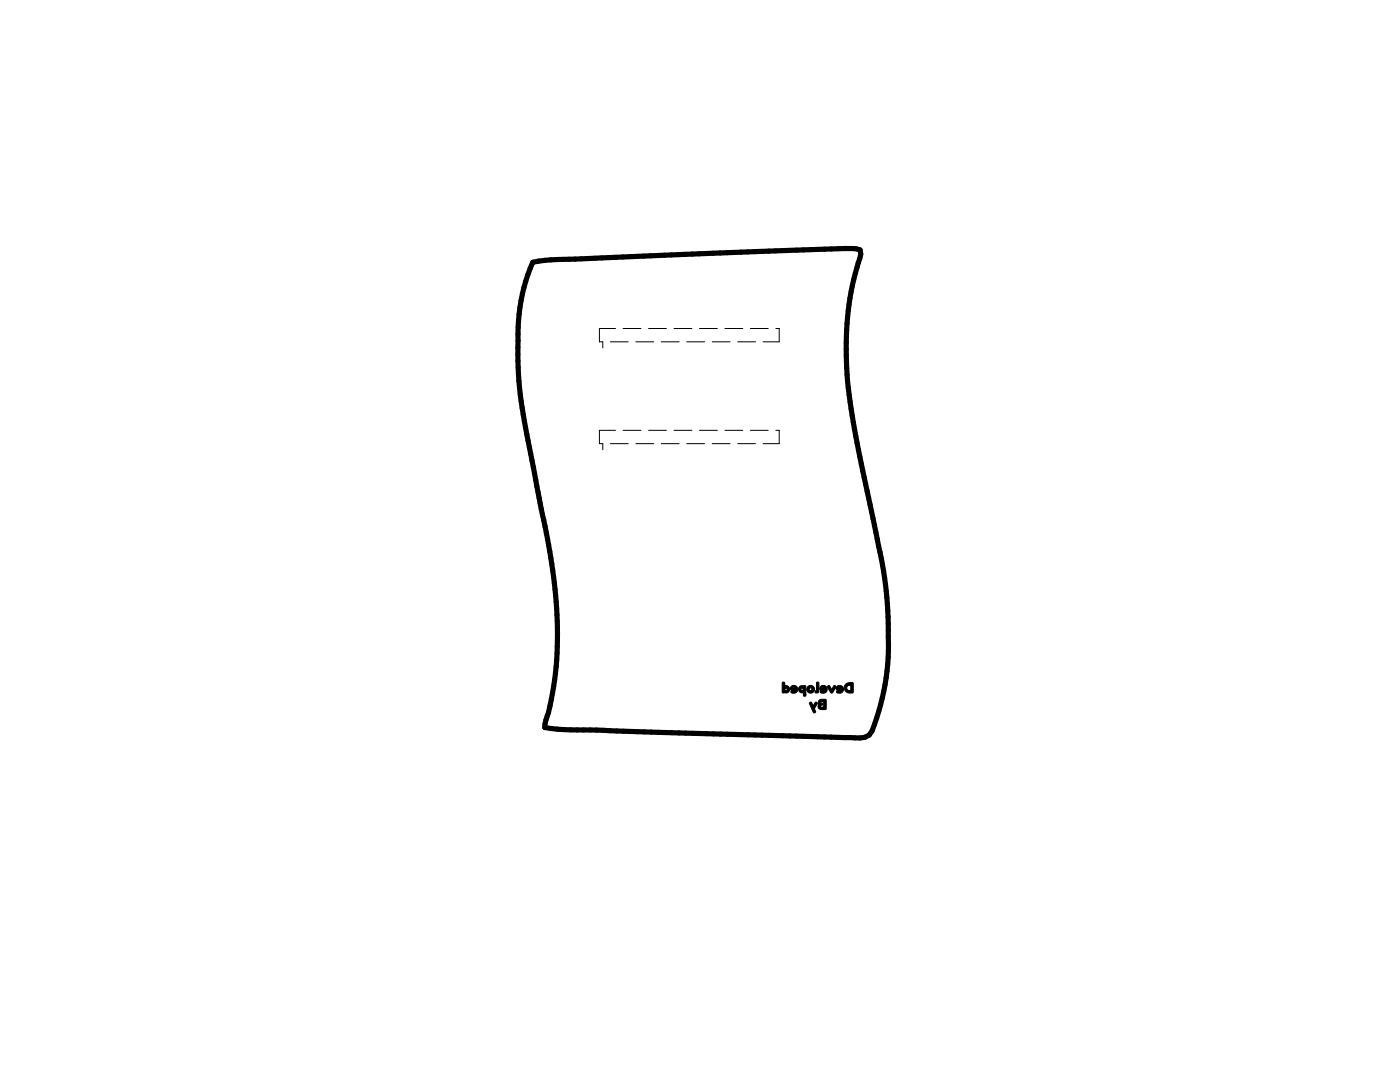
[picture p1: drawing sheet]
<svg xmlns="http://www.w3.org/2000/svg" width="279mm" height="216mm" viewBox="0 0 279 216" stroke-linecap="round" stroke-linejoin="round" font-family="sans-serif">
<path d="M156.2 136.1l.4 .1v1.4l.3 .2 .2-.2-.1-.3h-.3l-.1 .3v-1.4v.7a.68 .68 0 0 1 1 .6 .68 .68 0 0 1-1 .6 .25 .25 0 0 1-.3 .2 .25 .25 0 0 1-.2-.3zM157.9 136.9a.79 .79 0 0 1 1.2 .1 .79 .79 0 0 1-.2 1.1 .79 .79 0 0 1-1.1-.1l.2-.2 .5 .1 .2-.2-.9-.1v-.2h.9l-.3-.2-.2 .1 .1 .1h-.5zM159.6 137a.51 .51 0 0 1 .7-.1 .25 .25 0 0 1 .3-.1 .25 .25 0 0 1 .2 .2v1.7l-.5-1.3-.3-.1-.2 .2 .3 .3 .2-.4 .5 1.3-.1 .2-.3-.1-.1-.7a.67 .67 0 0 1-.8-.2 .67 .67 0 0 1 .1-.9zM161.2 137a.78 .78 0 0 1 .9-.2 .78 .78 0 0 1 .5 .7l-.6 .3v-.4l-.2-.1-.3 .2 .3 .3 .8-.3a.77 .77 0 0 1-1.1 .8 .77 .77 0 0 1-.3-1.3zM163 136.1l.4 .1v.8a1.04 1.04 0 0 1-.2 1.3 .3 .3 0 0 1-.5 0 .3 .3 0 0 1 .1-.5l.1-.1zM163.8 136.9a.79 .79 0 0 1 1.1 .1 .79 .79 0 0 1-.1 1.1 .79 .79 0 0 1-1.1-.1l.1-.2 .5 .1 .3-.2-.9-.1-.1-.2h1l-.3-.2-.2 .1 .1 .1h-.6zM165.2 136.9l.3-.1 .5 .8 .4-.7a.25 .25 0 0 1 .3-.1 .25 .25 0 0 1 .1 .4l-.6 1-.3 .1-.7-1.2zM167.1 136.9a.79 .79 0 0 1 1.1 .1 .79 .79 0 0 1-.1 1.1 .79 .79 0 0 1-1.1-.1l.1-.2 .5 .1 .2-.2-.8-.1-.1-.2h.9l-.3-.2-.1 .1 .1 .1h-.6zM168.8 136.5l.5-.3h.7l-.8 .7-.2 .3 .2 .5 .6 .1v-1.1l-.6 .1 .8-.6 .2 .1 .1 1.8a1.12 1.12 0 0 1-1.7-.5l-.1-.6zM161.6 140.2l.3-.1 .4 .8 .2-.4a.31 .31 0 0 1 .2-.4 .31 .31 0 0 1 .4 .4l-.1 .1a1.26 1.26 0 0 0-.3 1.5l-.4 .1zM163.5 139.7l.4-.2 1 .1v1.9l-.4 .1a.8 .8 0 0 1-.9-.1 .8 .8 0 0 1-.3-.8l.1-.2 .4 .6h.6v-1.1l-.6 .1v.2l.3 .1 .1 .2-.4 .3-.5-.6z" fill="#000" stroke="#000" stroke-width=".2"/>
<circle cx="168.7" cy="49.6" r=".52" fill="#000"/>
<path d="M106.3 52.3a58 58 0 0 1 9.7-.6l52.7-2.1 2.2 .1 .7 .2 .2 .8a65.6 65.6 0 0 0-1.7 32.2l1.2 6.9a513.9 513.9 0 0 1 5.4 26.8 86.8 86.8 0 0 1 .1 18.7 49.2 49.2 0 0 1-2.8 10.6 2.98 2.98 0 0 1-3.4 1.3l-50.2-1.5a77.1 77.1 0 0 1-11.7-.5l.1-.8a66.9 66.9 0 0 0 1.8-28.1l-1.1-7.5-3.9-19.6a80.4 80.4 0 0 1-1.6-29.2l.9-3.9z" fill="none" stroke="#000" stroke-width="1"/>
<g fill="none" stroke="#000" stroke-width=".2">
<path d="M121.8 68.2h3.6M122.8 65.5h-3.2v2.7h.7v1.2M124.4 65.5h3.5M126.9 68.2h3.6M129.4 65.5h3.6M132 68.2h3.5M134.5 65.5h3.6M137.1 68.2h3.5M139.6 65.5h3.6M142.1 68.2h3.6M144.7 65.5h3.5M147.2 68.2h3.6"/>
<path d="M149.8 65.5h3.5M154.8 65.5h.7v2.7h-3.2M121.8 88.5h3.6M122.8 85.9h-3.2v2.6h.7v1.2M124.4 85.9h3.5M126.9 88.5h3.6M129.4 85.9h3.6M132 88.5h3.5M134.5 85.9h3.6M137.1 88.5h3.5M139.6 85.9h3.6M142.1 88.5h3.6"/>
<path d="M144.7 85.9h3.5M147.2 88.5h3.6M149.8 85.9h3.5M154.8 85.9h.7v2.6h-3.2"/>
</g>
</svg>
